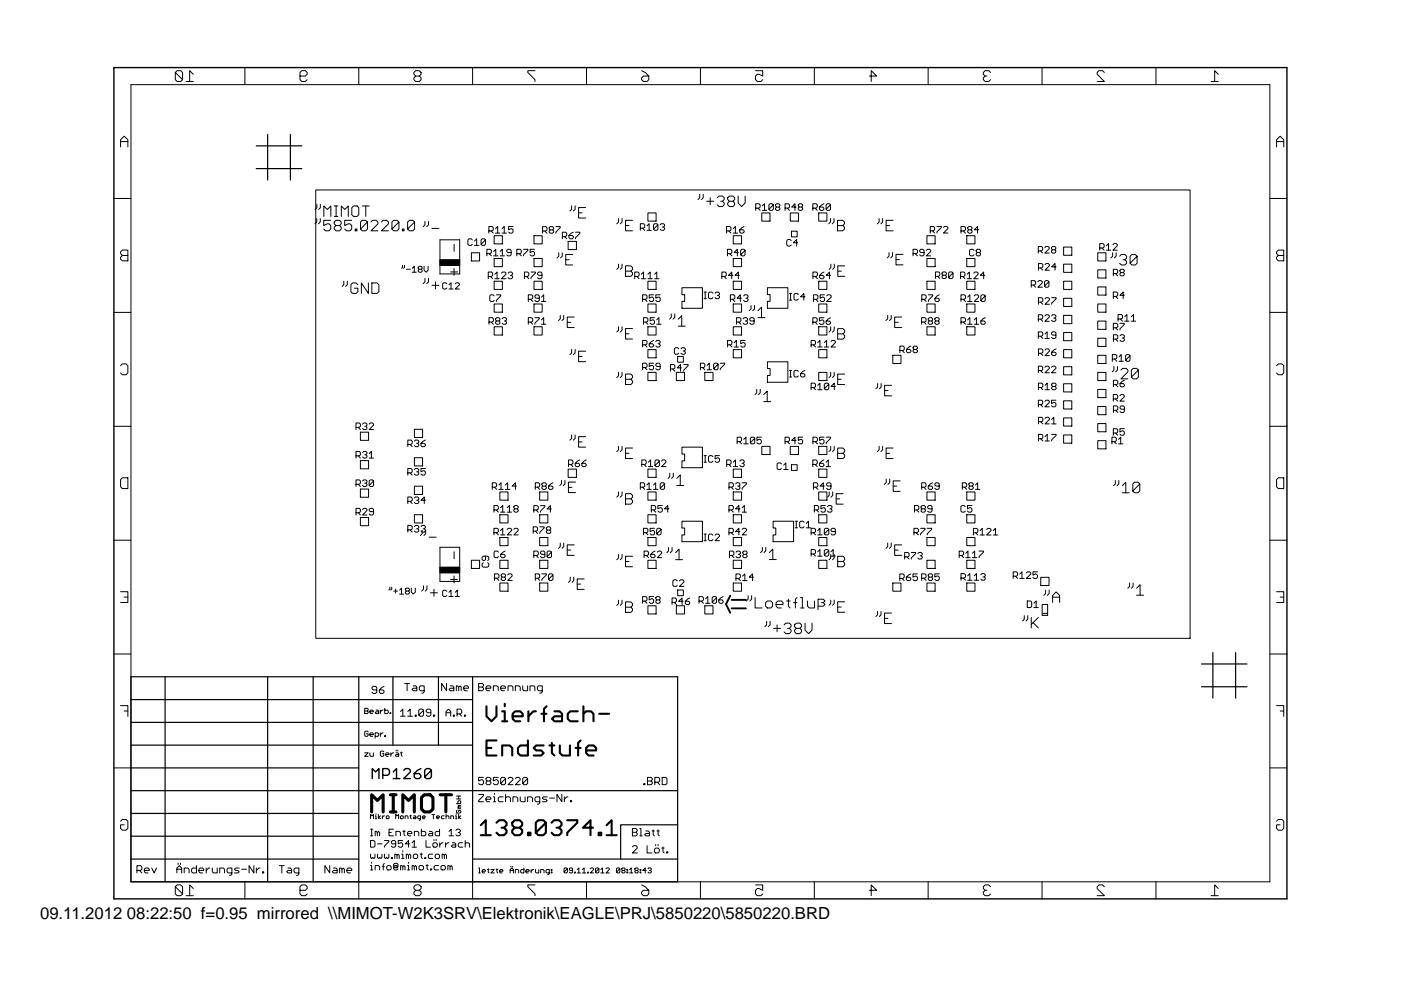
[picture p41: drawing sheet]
<svg xmlns="http://www.w3.org/2000/svg" width="297mm" height="210mm" viewBox="0 0 297 210" stroke-linecap="round" stroke-linejoin="round" font-family="sans-serif">
<defs><g id="words">
<text font-size="3.5" x="8.5" y="194.9">09.11.2012 08:22:50 f=0.95 mirrored \\MIMOT-W2K3SRV\Elektronik\EAGLE\PRJ\5850220\5850220.BRD</text>
</g></defs>
<g fill="none" stroke="#000" stroke-width=".21">
<path d="M27.8 17.9h241.4v169.1h-241.4zM37.2 15.4l1.5 1.5-.4 .4h-.8l-.3-.4v-1.5l.3-.4h.8l.4 .4v1.5M39.5 17.3h1.5M41 15.7l-.8-.7v2.3M51.9 14.3v3.6M63.6 16.1h1.1l.4-.4v-.3l-.4-.4h-.7l-.4 .4v1.5l.4 .4h.7l.4-.4M76.1 14.3v3.6M87.8 15.4l.3-.4h.8l.4 .4v.3l-.4 .4 .4 .4v.4l-.4 .4h-.8l-.3-.4v-.4l.3-.4-.3-.4zM88.1 16.1h.8M100.2 14.3v3.6M113.4 15h-1.5v.4l1.5 1.5v.4M124.4 14.3v3.6"/>
<path d="M136 15l.8 .4 .8 .7v.8l-.4 .4h-.8l-.4-.4v-.4l.4-.4h1.2M148.5 14.3v3.6M160.2 15h1.5v1.1l-.8-.4h-.3l-.4 .4v.8l.4 .4h.7l.4-.4M172.7 14.3v3.6M184.3 16.1h1.6l-1.2-1.1v2.3M196.8 14.3v3.6M208.9 16.1l-.4 .4v.4l.4 .4h.7l.4-.4M210 15.4l-.4-.4h-.7l-.4 .4v.3l.4 .4h.4M220.9 14.3v3.6M234.1 15.4l-.3-.4h-.8l-.4 .4v.3l1.5 1.6h-1.5M245.1 14.3v3.6M256.8 17.3h1.5"/>
<path d="M258.3 15.7l-.8-.7v2.3M25.6 31.2v-1.6l.7-.7 .8 .7v1.6M25.6 30h1.5M270.7 31.2v-1.6l.7-.7 .8 .7v1.6M270.7 30h1.5M24.1 42.1h3.7M25.6 53.4l.3-.4h1.2v2.3h-1.2l-.3-.4v-.4l.3-.3-.3-.4zM25.9 54.2h1.2M66.9 40.3h185.4v95h-185.4zM67.2 46.3v.8l-.4 .4M67.2 43.3v.7l-.4 .4M67.9 46.3v.8l-.4 .4"/>
<path d="M67.9 43.3v.7l-.3 .4M68.7 45.9v-2.2l.7 .7 .7-.7v2.2M70.1 46.7h-1.5v1.1l.8-.3h.4l.3 .3v.8l-.3 .3h-.8l-.4-.3M70.9 47.1l.3-.4h.8l.3 .4v.4l-.3 .3 .3 .4v.4l-.3 .3h-.8l-.3-.3v-.4l.3-.4-.3-.3zM70.9 45.9h.7M70.9 43.7h.7M71.2 47.8h.8M71.3 43.7v2.2M72.4 45.9v-2.2l.7 .7 .7-.7v2.2M72.9 59.6v.8l-.4 .3M73.6 59.6v.8l-.3 .3M74.6 46.7h-1.5v1.1l.7-.3h.4l.4 .3v.8l-.4 .3h-.7l-.4-.3"/>
<path d="M74.6 44l.4-.3h.7l.4 .3v1.5l-.4 .4h-.7l-.4-.4zM75.3 48.6h.4v.3h-.4zM76.8 43.7h1.5M77.6 43.7v2.2M77.9 47.1l-1.5 1.5 .4 .3h.7l.4-.3v-1.5l-.4-.4h-.7l-.4 .4v1.5M78.1 60v2.2l-1.5-2.2v2.2M78.7 47.1l.3-.4h.8l.3 .4v.4l-1.4 1.4h1.4M78.8 60h1.1l.4 .4v1.4l-.4 .4h-1.1zM80.9 47.1l.3-.4h.8l.4 .4v.4l-1.5 1.4h1.5M84.6 47.1l-1.5 1.5 .4 .3h.7l.4-.3v-1.5l-.4-.4h-.7l-.4 .4v1.5M85.3 48.6h.4v.3h-.4zM85.3 56.3v.4l-.2 .2"/>
<path d="M85.8 56.3v.4l-.2 .2M86.2 57.1h.8M87.4 56.9l.4-.4v1.2M87.4 57.7h.9M87.9 47.1l-1.5 1.5 .4 .3h.7l.4-.3v-1.5l-.4-.4h-.7l-.4 .4v1.5M88.7 56.7l.2-.2h.4l.2 .2-.2 .4 .2 .4-.2 .2h-.4l-.2-.2 .2-.4zM88.9 57.1h.4M89.9 56.5v.8l.4 .4 .5-.4v-.8M90.1 46.9v.8l-.4 .3M90.1 59v.8l-.4 .3M90.8 46.9v.8l-.3 .3M90.8 59v.8l-.3 .3"/>
<path d="M91.6 48.4h1.5M92.3 59.8v1.4M93.3 55.1h4.1v1.2h-4.1zM93.3 50.8h4.2v7.3h-4.2zM95.5 57.7h1.5M96.3 56.9v1.5M96.3 51.8v1.5M97.4 55.1h.1M99.9 53.6h1.8v1.7h-1.8zM100.1 50.9l-.2-.3h-.5l-.2 .3v.9l.2 .2h.5l.2-.2M100.6 51.1l.5-.5v1.4M100.6 52h.9"/>
<path d="M102.9 50.9l-.9 .9 .2 .2h.5l.2-.2v-.9l-.2-.3h-.5l-.2 .3v.9M103.2 53.8h.7l.3-.2v-.5l-.3-.2h-.7v1.4M103.5 58.6h.7l.3-.2v-.5l-.3-.2h-.7v1.4M103.6 49h.7l.3-.3v-.4l-.3-.3h-.7v1.4M103.7 53.8l.5 .5M104 58.6l.5 .5M104.1 49l.5 .4M104.6 53.3l.5-.4v1.4M104.6 54.3h1M104.8 54.8h1.7v1.7h-1.7zM104.8 59.6h1.7v1.8h-1.7zM104.8 50h1.7v1.7h-1.7z"/>
<path d="M104.9 58.1l.5-.4v1.4M104.9 59.1h1M105 48.5l.5-.5v1.4M105 49.4h1M106 53.3l.5-.4v1.4M106 54.3h1M106.3 57.9l.3-.2h.4l.3 .2v.2l-1 1h1M106.4 48.5l.5-.5v1.4M106.4 49.4h1M107.7 57.9l.3-.2h.4l.3 .2v.2l-.5 .3M108.4 53.6h-.7l-.3-.3 .3-.4h.4l.3 .2v.9l-.3 .3h-.4l-.3-.3M108.4 58.4l.3 .2v.3l-.3 .2h-.4l-.3-.2"/>
<path d="M108.8 48h-1v.7l.5-.2 .5 .2v.5l-.3 .2h-.4l-.3-.2M109.6 53.8h.7l.2-.2v-.5l-.2-.2h-.7v1.4M110.1 53.8l.4 .5M111 52.9h.9v.2l-.9 .9v.3M111.2 58.6h.7l.2-.2v-.5l-.2-.2h-.7v1.4M111.7 58.6l.4 .5M112.6 57.7h.9v.2l-.9 1v.2M113.2 59.6h1.8v1.8h-1.8zM113.2 54.8h1.8v1.7h-1.8zM113.2 50h1.8v1.7h-1.8zM113.3 52.9h-.9v.7l.7-.3 .2 .3v.4l-.2 .3h-.5l-.2-.3M114.9 58.4h-.7l-.2-.3 .2-.4h.5l.2 .2v1l-.2 .2h-.5l-.2-.2"/>
<path d="M115 49h.7l.3-.3v-.4l-.3-.3h-.7v1.4M115.5 49l.5 .4M116.4 48.3l.3-.3h.5l.2 .3-.2 .4 .2 .5-.2 .2h-.5l-.3-.2 .3-.5zM116.7 48.7h.5M117.9 48h.9v.3l-.9 .9v.2M118.5 53.6v.7l-.4 .4M119.2 53.6v.7l-.4 .4M119.2 50.2h.7l.3-.3v-.4l-.3-.3h-.7v1.4M119.7 50.2l.5 .4M119.9 55.1h.8M120.5 51.2h1.7v1.7h-1.7zM121.2 43.6v.8l-.4 .3"/>
<path d="M121.4 54h-1.5v2.2h1.5M121.6 49.2l-1 .7v.5l.3 .2h.4l.3-.2-.3-.5h-.7M121.9 43.6v.8l-.3 .3M122 49.2h1v.3l-1 .9v.2M122.7 45.1h.7M124.2 44h-1.5v2.2h1.5M131.1 56v.7l-.3 .4M131.1 46.3v.8l-.3 .4M131.9 56v.7l-.4 .4M131.9 46.3v.8l-.4 .4M132.6 56.4h1.1l.4 .3v.4l-.4 .4 .4 .3v.4l-.4 .4h-1.1zM132.6 47.8h.8"/>
<path d="M132.6 57.5h1.1M134.1 46.7h-1.5v2.2h1.5M134.6 58.6h.7l.2-.2v-.5l-.2-.2h-.7v1.4M135 58.6l.5 .5M135.8 48.4h.7l.2-.3v-.4l-.2-.3h-.7v1.4M136 58.1l.4-.4v1.4M136 59.1h.9M136.2 48.4l.5 .4M137.2 47.9l.4-.5v1.4M137.2 48.8h.9M137.4 45.1h1.7v1.8h-1.7zM137.4 59.6h1.7v1.8h-1.7z"/>
<path d="M137.4 58.1l.5-.4v1.4M137.4 59.1h.9M138.8 58.1l.5-.4v1.4M138.8 59.1h.9M139.5 47.7l-.9 .9 .2 .2h.5l.2-.2v-.9l-.2-.3h-.5l-.2 .3v.9M140 47.7l.2-.3h.5l.2 .3v.2l-.5 .2M140.7 48.1l.2 .3-.2 .4h-.5l-.2-.2M148.4 41.2v.7l-.4 .4M149.1 41.2v.7l-.4 .4M149.8 42.7h1.5M150.6 41.9v1.5M152.1 41.9l.3-.3h.8l.3 .3v.4l-.3 .4h-.4"/>
<path d="M153.1 58.6h.7l.2-.2v-.5l-.2-.2h-.7v1.4M153.2 42.7l.3 .4v.3l-.3 .4h-.8l-.3-.4M153.5 58.6l.5 .5M154 49h.7l.3-.3v-.4l-.3-.3h-.7v1.4M154.2 53.8h.7l.3-.2v-.5l-.3-.2h-.7v1.4M154.3 41.9l.4-.3h.7l.4 .3v.4l-.4 .4 .4 .4v.3l-.4 .4h-.7l-.4-.4v-.3l.4-.4-.4-.4zM154.5 49l.5 .4M154.7 42.7h.7M154.7 53.8l.5 .5M155.4 58.4h-1l.7-.7v1.4M155.4 48.5l.5-.5v1.4M155.4 49.4h1"/>
<path d="M155.5 50h1.7v1.7h-1.7zM155.5 54.8h1.7v1.7h-1.7zM155.5 59.6h1.7v1.8h-1.7zM156.5 41.6v1.5l.7 .7 .8-.7v-1.5M156.6 53.6h-1l.7-.7v1.4M156.8 58.4h-1l.7-.7v1.4M157.8 48l-1 .7v.5l.3 .2h.4l.3-.2-.3-.5h-.7M158 53.1l-1 .9 .3 .3h.4l.3-.3v-.9l-.3-.2h-.4l-.3 .2v.9M160.2 44.1h.7l.3-.2v-.5l-.3-.2h-.7v1.4M160.7 44.1l.5 .5M161.5 45.1h1.8v1.8h-1.8zM161.6 43.7l.5-.5v1.4"/>
<path d="M161.6 44.6h1M164 43.4l-1 1 .3 .2h.4l.3-.2v-1l-.3-.2h-.4l-.3 .2v1M164.4 43.4l.3-.2h.4l.3 .2-.3 .5 .3 .5-.3 .2h-.4l-.3-.2 .3-.5zM164.7 43.9h.4M166.5 44.1h.6l.3-.2v-.5l-.3-.2h-.6v1.4M166.9 44.1l.5 .5M167.6 45.1h1.7v1.8h-1.7zM167.7 51l-.2-.2h-.5l-.2 .2v.9l.2 .3h.5l.2-.3M167.8 49h1.2v1.2h-1.2zM168.8 43.9h-1l.7-.7v1.4M169.1 51.5h-.9l.7-.7v1.4M169.2 43.4l.3-.2h.4l.3 .2-.3 .5 .3 .5-.3 .2h-.4l-.3-.2 .3-.5z"/>
<path d="M169.5 43.9h.4M172.3 44.1h.7l.3-.2v-.5l-.3-.2h-.7v1.4M172.4 58.6h.7l.2-.2v-.5l-.2-.2h-.7v1.4M172.8 44.1l.5 .5M172.8 58.6l.5 .5M173.6 45.1h1.7v1.8h-1.7zM173.6 59.6h1.7v1.8h-1.7zM174.7 43.2l-1 .7v.5l.3 .2h.5l.2-.2-.2-.5h-.8M174.7 57.7l-.9 .7v.5l.2 .2h.5l.2-.2v-.3l-.2-.2h-.7M176.1 46.3v.8l-.4 .4M176.1 43.4l-.9 1 .2 .2h.4l.3-.2v-1l-.3-.2h-.4l-.2 .2v1M176.1 58.4h-.9l.7-.7v1.4"/>
<path d="M176.1 56v.7l-.3 .4M176.8 46.3v.8l-.4 .4M176.9 56v.7l-.4 .4M177.6 46.7h1.1l.3 .4v.4l-.3 .3 .3 .4v.4l-.3 .3h-1.1zM177.6 47.8h1.1M177.6 57.5h.8M179.1 56.4h-1.5v2.2h1.5M186.4 46.3v.8l-.4 .4M187.1 46.3v.8l-.3 .4M187.9 47.8h.7M188.5 53.6v.7l-.4 .4M189.2 53.6v.7l-.3 .4"/>
<path d="M189.4 46.7h-1.5v2.2h1.5M190 55h.7M191.4 53.9h-1.4v2.3h1.4M193.6 53.8h.7l.2-.2v-.5l-.2-.2h-.7v1.4M194.1 53.8l.4 .5M195.9 53.6h-.7l-.2-.3 .2-.4h.5l.2 .2v.9l-.2 .3h-.5l-.2-.3M196.4 53.1l.2-.2h.5l.2 .2v.2l-.9 1h.9M196.5 50h1.8v1.7h-1.8zM196.5 54.8h1.8v1.7h-1.8zM196.5 59.6h1.8v1.8h-1.8zM197.2 48.9h.7l.3-.2v-.5l-.3-.2h-.7v1.4M197.7 48.9l.5 .5"/>
<path d="M198.3 58.6h.7l.3-.2v-.5l-.3-.2h-.7v1.4M198.6 48h1v.2l-1 1v.2M198.8 58.6l.5 .5M199.7 57.9l.3-.2h.4l.3 .2-.3 .5 .3 .4-.3 .3h-.4l-.3-.3 .3-.4zM200 58.4h.4M200 48.2l.3-.2h.4l.3 .2v.3l-1 .9h1M202.1 57.9l-1 .9 .3 .3h.4l.3-.3v-.9l-.3-.2h-.4l-.3 .2v.9M203.7 58.6h.7l.2-.2v-.5l-.2-.2h-.7v1.4M203.7 49h.7l.3-.3v-.4l-.3-.3h-.7v1.4M204.1 58.6l.5 .5M204.2 49l.5 .4M205 59.6h1.7v1.8h-1.7z"/>
<path d="M205 50h1.7v1.7h-1.7zM205 54.8h1.7v1.7h-1.7zM205.1 58.1l.4-.4v1.4M205.1 59.1h.9M205.2 48.3l.2-.3h.5l.2 .3-.2 .4 .2 .5-.2 .2h-.5l-.2-.2 .2-.5zM205.4 48.7h.5M206.5 57.9l.2-.2h.5l.2 .2v.2l-.9 1h.9M206.5 53.1l-.2-.2h-.5l-.2 .2v.9l.2 .3h.5l.2-.3M207 53.1l.2-.2h.5l.2 .2-.2 .5 .2 .4-.2 .3h-.5l-.2-.3 .2-.4zM207.2 53.6h.5M207.5 48.7h-.9l.7-.7v1.4M208.8 58.4h-.9l.7-.7v1.4"/>
<path d="M220 59.7l.3-.2h.4l.3 .2v.3l-1 .9h1M220.1 53.2h.7l.3-.2v-.5l-.3-.2h-.7v1.4M220.2 56.8h.7l.2-.2v-.5l-.2-.2h-.7v1.4M220.6 53.2l.5 .5M220.6 56.8l.5 .5M221.5 52.5l.3-.2h.4l.3 .2v.2l-1 1h1M221.6 56.1l.2-.2h.5l.2 .2v.2l-.9 1h.9M222.4 59.7l-.9 1 .2 .2h.5l.2-.2v-1l-.2-.2h-.5l-.2 .2v1M222.9 52.5l.3-.2h.4l.3 .2-.3 .5 .3 .4-.3 .3h-.4l-.3-.3 .3-.4zM223.2 53h.4M223.9 56.6h-.9l.7-.7v1.4M225.5 59.6h1.7v1.8h-1.7z"/>
<path d="M225.5 56h1.7v1.7h-1.7zM225.5 52.4h1.7v1.7h-1.7zM232.7 57.2h1.8v1.7h-1.8zM232.7 53.6h1.8v1.7h-1.8zM233.2 52.6h.7l.2-.3v-.4l-.2-.3h-.7v1.4M233.6 52.6l.5 .4M234.6 52.1l.4-.5v1.4M234.6 53h.9M235.9 53.6v.7l-.4 .4M236 51.9l.2-.3h.5l.2 .3v.2l-.9 .9h.9M236 58h.7l.3-.2v-.5l-.3-.2h-.7v1.4M236.5 58l.5 .5"/>
<path d="M236.6 53.6v.7l-.3 .4M237.4 54.3l.3-.3h.8l.4 .3v.4l-.4 .4h-.4M237.4 57.3l.3-.2h.4l.3 .2-.3 .5 .3 .5-.3 .2h-.4l-.3-.2 .3-.5zM237.7 57.8h.4M238.5 55.1l.4 .3v.4l-.4 .4h-.8l-.3-.4M241.1 54.3l-1.5 1.5 .4 .4h.7l.4-.4v-1.5l-.4-.3h-.7l-.4 .3v1.5M269.2 42.1h3.7M270.7 53.4l.3-.4h1.2v2.3h-1.2l-.3-.4v-.4l.3-.3-.3-.4zM271 54.2h1.2M24.1 66.2h3.7M25.6 77.5l.3-.3h.8l.4 .3v1.6l-.4 .4h-.8l-.3-.4M75.9 60.4l-.4-.4h-.7l-.4 .4v1.4l.4 .4h.7l.4-.4v-.7h-.8"/>
<path d="M91.6 60.5h1.5M94.7 60.2l-.2-.2h-.4l-.3 .2v.9l.3 .2h.4l.2-.2M95.2 60.4l.4-.4v1.3M95.2 61.3h.9M96.5 60.2l.2-.2h.5l.2 .2v.2l-.9 .9h.9M103.7 68.3h.7l.2-.2v-.5l-.2-.2h-.7v1.3M104.1 68.3l.5 .4M104.8 62.7l-.3-.2h-.4l-.3 .2v1l.3 .2h.4l.3-.2M104.8 69.3h1.7v1.7h-1.7zM104.8 64.5h1.7v1.7h-1.7zM105.1 67.6l.2-.2h.5l.2 .2-.2 .5 .2 .4-.2 .2h-.5l-.2-.2 .2-.4zM105.2 62.5h1v.2l-1 1v.2"/>
<path d="M105.3 68.1h.5M106.5 67.6l.2-.2h.5l.2 .2v.2l-.5 .3M107.2 68.1l.2 .2-.2 .4h-.5l-.2-.2M112 68.3h.7l.2-.2v-.5l-.2-.2h-.7v1.3M112 63.5h.7l.2-.3v-.5l-.2-.2h-.7v1.4M112.5 68.3l.4 .4M112.5 63.5l.4 .4M113.2 69.3h1.8v1.7h-1.8zM113.2 64.5h1.8v1.7h-1.8zM113.4 67.4h.9v.2l-.9 .9v.2M114.3 63.2h-.7l-.2-.2v-.3l.2-.2h.5l.2 .2v1l-.2 .2h-.5l-.2-.2M114.8 67.8l.5-.4v1.3"/>
<path d="M114.8 63l.5-.5v1.4M114.8 68.7h.9M114.8 63.9h.9M118.8 66.9v.7l-.4 .4M119.5 66.9v.7l-.4 .4M120.3 68.3h.7M121.2 74.1v.7l-.4 .4M121.7 67.2h-1.4v2.2h1.4M121.9 74.1v.7l-.3 .4M122.7 75.6h.7M124.2 74.5h-1.5v2.2h1.5M131.1 78.9v.8l-.3 .4"/>
<path d="M131.1 69.3v.7l-.3 .4M131.9 78.9v.8l-.4 .4M131.9 69.3v.7l-.4 .4M132.6 79.3h1.1l.4 .4v.4l-.4 .3 .4 .4v.4l-.4 .3h-1.1zM132.6 70.8h.8M134.1 69.7h-1.5v2.2h1.5M136.2 77.9h.7l.3-.2v-.5l-.3-.2h-.7v1.4M136.2 73.1h.7l.3-.2v-.5l-.3-.2h-.7v1.4M136.2 63.5h.7l.3-.3v-.5l-.3-.2h-.7v1.4M136.4 68.3h.7l.3-.2v-.5l-.3-.2h-.7v1.3M136.7 77.9l.5 .5M136.7 73.1l.5 .5"/>
<path d="M136.7 63.5l.5 .4M136.9 68.3l.5 .4M137.4 79h1.7v1.7h-1.7zM137.4 74.1h1.7v1.8h-1.7zM137.4 64.5h1.7v1.7h-1.7zM137.4 69.3h1.7v1.7h-1.7zM138.6 77h-1v.7l.5-.2 .5 .2v.5l-.3 .2h-.4l-.3-.2M138.6 72.2l-1 .7v.4l.3 .3h.4l.3-.3-.3-.4h-.7M138.6 62.5h-1v.7l.7-.2 .3 .2v.5l-.3 .2h-.4l-.3-.2M138.8 67.4h-1v.7l.5-.3 .5 .3v.4l-.3 .2h-.4l-.3-.2M139 72.4l.3-.2h.4l.3 .2v.2l-.5 .3M139.2 67.8l.5-.4v1.3"/>
<path d="M139.2 68.7h1M139.7 72.9l.3 .2-.3 .5h-.4l-.3-.3M140 77.7h-.7l-.3-.2 .3-.5h.4l.3 .2v1l-.3 .2h-.4l-.3-.2M140 62.5h-1v.7l.7-.2 .3 .2v.5l-.3 .2h-.4l-.3-.2M142.2 78.2h.7l.2-.2v-.5l-.2-.2h-.7v1.4M142.3 66.5v.8l-.3 .4M142.6 78.2l.5 .5M143.1 66.5v.8l-.4 .4M143.4 79h1.7v1.7h-1.7zM143.7 75.6h1.2v1.2h-1.2zM143.8 67.7l.7-.8v2.3M143.8 69.2h1.5"/>
<path d="M143.9 74l-.2-.3h-.5l-.2 .3v.9l.2 .2h.5l.2-.2M144.4 74l.2-.3h.5l.2 .3v.2l-.5 .2M144.5 78h-.9l.7-.7v1.4M144.6 61h4.3v4.4h-4.3v-1.5h.6v-1.4h-.6zM145 77.3h.9v.2l-.9 1v.2M145.1 74.4l.2 .3-.2 .4h-.5l-.2-.2M148.5 77.9h.7l.2-.2v-.5l-.2-.2h-.7v1.4M149 77.9l.4 .5M149.3 63.3h.5M149.3 61.9h.5M149.4 79h1.8v1.7h-1.8zM149.5 61.9v1.4"/>
<path d="M149.9 77.5l.5-.5v1.4M149.9 78.4h1M151.1 62.2l-.2-.3h-.5l-.2 .3v.9l.2 .2h.5l.2-.2M151.6 62.2l.2-.3h.5l.2 .3v.2l-.4 .2M152.2 77.2l-.9 1 .3 .2h.4l.2-.2v-1l-.2-.2h-.4l-.3 .2v1M152.3 62.6l.2 .3-.2 .4h-.5l-.2-.2M152.7 77h.9v.2l-.9 1v.2M154.3 73.1h.7l.2-.2v-.5l-.2-.2h-.7v1.4M154.7 73.1l.5 .5M154.9 63.5h.7l.2-.3v-.5l-.2-.2h-.7v1.4M155.3 63.5l.5 .4M155.5 69.3h1.7v1.7h-1.7z"/>
<path d="M155.5 74.1h1.7v1.8h-1.7zM155.5 64.5h1.7v1.7h-1.7zM155.7 72.6l.4-.4v1.4M155.7 73.6h.9M156.2 68.3h.7l.2-.2v-.5l-.2-.2h-.7v1.3M156.6 68.3l.5 .4M157.2 63.2h-.9l.7-.7v1.4M157.6 67.6l.2-.2h.5l.2 .2v.2l-.5 .3M157.7 62.7l.2-.2h.5l.2 .2v.3l-.5 .2M158 72.2h-.9v.7l.4-.3 .5 .3v.4l-.2 .3h-.5l-.2-.3M158.3 68.1l.2 .2-.2 .4h-.5l-.2-.2M158.4 63.2l.2 .3-.2 .4h-.5l-.2-.2"/>
<path d="M159.2 64.8v.7l-.3 .4M159.9 68.1h-.7l-.2-.3 .2-.4h.5l.2 .2v.9l-.2 .2h-.5l-.2-.2M160 64.8v.7l-.4 .4M160.7 65.9l.8-.8v2.3M160.7 67.4h1.5M162.7 76.7h4.3v4.3h-4.3v-1.4h.6v-1.5h-.6zM162.7 61h4.3v4.4h-4.3v-1.5h.6v-1.4h-.6zM167.4 63.6h.4M167.4 62.2h.4M167.4 79.9h.4M167.4 78.5h.4M167.6 62.2v1.4"/>
<path d="M167.6 78.5v1.4M169.3 62.5l-.3-.3h-.4l-.3 .3v.9l.3 .2h.4l.3-.2M169.3 78.8l-.3-.3h-.4l-.3 .3v.9l.3 .2h.4l.3-.2M170.7 62.9h-1l.7-.7v1.4M170.7 78.5l-1 .7v.5l.3 .2h.4l.3-.2-.3-.5h-.7M172 73.1h.7l.2-.2v-.5l-.2-.2h-.7v1.4M172.3 68.3h.7l.3-.2v-.5l-.3-.2h-.7v1.4M172.4 73.1l.5 .5M172.5 63.5h.7l.2-.3v-.5l-.2-.2h-.7v1.4M172.8 68.3l.5 .5M172.9 63.5l.5 .4M173.4 72.6l.4-.4v1.4"/>
<path d="M173.4 73.6h.9M173.6 64.5h1.7v1.7h-1.7zM173.6 79h1.7v1.7h-1.7zM173.6 74.1h1.7v1.8h-1.7zM173.6 69.3h1.7v1.7h-1.7zM174.7 67.4h-1v.7l.8-.3 .2 .3v.4l-.2 .3h-.5l-.3-.3M174.8 72.6l.5-.4v1.4M174.8 73.6h.9M174.8 62.5h-.9v.7l.7-.2 .2 .2v.5l-.2 .2h-.5l-.2-.2M175.3 62.7l.2-.2h.5l.2 .2v.3l-.9 .9h.9M176.1 67.4l-.9 .7v.4l.2 .3h.4l.3-.3-.3-.4h-.6M176.1 69.3v.7l-.3 .4"/>
<path d="M176.1 78.9v.8l-.3 .4M176.2 72.4l.2-.2h.5l.2 .2v.2l-.9 1h.9M176.9 69.3v.7l-.4 .4M176.9 78.9v.8l-.4 .4M177.6 69.7h1.1l.4 .3v.4l-.4 .4 .4 .4v.3l-.4 .4h-1.1zM177.6 70.8h1.1M179.1 79.3h-1.5v2.2h1.5M188.2 66.9v.7l-.4 .4M189 66.9v.7l-.4 .4M189.3 75.3h1.7v1.8h-1.7zM189.7 68.3h.7M190.8 74.3h.7l.2-.2v-.5l-.2-.2h-.7v1.4"/>
<path d="M191.2 67.2h-1.5v2.2h1.5M191.3 74.3l.4 .5M193.1 73.4l-.9 .7v.4l.2 .3h.5l.2-.3-.2-.4h-.7M193.6 73.6l.2-.2h.5l.2 .2-.2 .5 .2 .4-.2 .3h-.5l-.2-.3 .2-.4zM193.8 74.1h.5M195.4 68.3h.7l.2-.2v-.5l-.2-.2h-.7v1.3M195.4 63.5h.7l.3-.3v-.5l-.3-.2h-.7v1.4M195.9 68.3l.4 .4M195.9 63.5l.5 .4M196.5 64.5h1.8v1.7h-1.8zM196.5 69.3h1.8v1.7h-1.8zM196.8 67.6l.2-.2h.5l.2 .2-.2 .5 .2 .4-.2 .2h-.5l-.2-.2 .2-.4z"/>
<path d="M196.8 62.5h1v.2l-1 1v.2M197 68.1h.5M198.2 67.6l.2-.2h.5l.2 .2-.2 .5 .2 .4-.2 .2h-.5l-.2-.2 .2-.4zM198.4 68.1h.5M199.2 62.5l-1 .7v.5l.3 .2h.4l.3-.2-.3-.5h-.7M203.7 68.3h.7l.3-.2v-.5l-.3-.2h-.7v1.3M203.7 63.5h.7l.3-.3v-.5l-.3-.2h-.7v1.4M204.2 68.3l.5 .4M204.2 63.5l.5 .4M205 69.3h1.7v1.7h-1.7zM205 64.5h1.7v1.7h-1.7zM205.2 67.8l.4-.4v1.3"/>
<path d="M205.2 63l.4-.5v1.4M205.2 68.7h.9M205.2 63.9h.9M206.6 62.7l.2-.2h.5l.2 .2v.3l-.9 .9h.9M206.6 67.8l.4-.4v1.3M206.6 68.7h.9M208.9 62.7l-.9 1 .2 .2h.5l.2-.2v-1l-.2-.2h-.5l-.2 .2v1M208.9 67.4l-.9 .7v.4l.2 .2h.5l.2-.2-.2-.4h-.7M218.6 60.4h.7l.3-.2v-.5l-.3-.2h-.7v1.4M219.1 60.4l.5 .5M220.2 71.3h.6l.3-.2v-.5l-.3-.2h-.6v1.4M220.2 67.7h.6l.3-.3v-.4l-.3-.3h-.6v1.4"/>
<path d="M220.2 78.6h.6l.3-.3v-.4l-.3-.3h-.6v1.4M220.2 64.1h.7l.2-.3v-.4l-.2-.3h-.7v1.4M220.2 74.9h.7l.2-.2v-.5l-.2-.2h-.7v1.4M220.6 71.3l.5 .5M220.6 67.7l.5 .4M220.6 78.6l.5 .4M220.6 64.1l.5 .4M220.6 74.9l.5 .5M221.5 70.8l.5-.4v1.4M221.5 71.8h1M221.5 67l.3-.3h.4l.3 .3v.2l-1 .9h1M221.5 77.9l.3-.3h.4l.3 .3v.2l-1 .9h1"/>
<path d="M221.6 63.4l.2-.3h.5l.2 .3v.2l-.9 .9h.9M221.6 74.2l.2-.2h.5l.2 .2v.2l-.9 1h.9M222.9 77.9l.3-.3h.4l.3 .3v.2l-1 .9h1M222.9 67l.3-.3h.4l.3 .3v.2l-.5 .2M223 63.1h.9v.3l-.9 .9v.2M223.6 67.4l.3 .3-.3 .4h-.4l-.3-.2M223.9 71.1h-.7l-.3-.3 .3-.4h.4l.3 .2v.9l-.3 .3h-.4l-.3-.3M223.9 74l-.9 .7v.4l.2 .3h.5l.2-.3-.2-.4h-.7M225.5 70.5h1.7v1.7h-1.7zM225.5 66.9h1.7v1.7h-1.7zM225.5 63.2h1.7v1.8h-1.7zM225.5 77.7h1.7v1.8h-1.7z"/>
<path d="M225.5 74.1h1.7v1.8h-1.7zM232.7 71.7h1.8v1.7h-1.8zM232.7 68.1h1.8v1.7h-1.8zM232.7 64.5h1.8v1.7h-1.8zM232.7 60.8h1.8v1.8h-1.8zM232.7 79h1.8v1.7h-1.8zM232.7 75.3h1.8v1.8h-1.8zM235.8 76.1h.8l.2-.2v-.5l-.2-.2h-.8v1.4M236 69.5h.7l.3-.2v-.5l-.3-.2h-.7v1.4M236 62.8h.7l.3-.2v-.5l-.3-.2h-.7v1.4M236.1 71.9h.7l.2-.2v-.5l-.2-.2h-.7v1.4M236.2 77.7v.8l-.4 .3"/>
<path d="M236.3 76.1l.5 .5M236.5 69.5l.5 .5M236.5 62.8l.5 .5M236.5 71.9l.5 .5M236.9 77.7v.8l-.3 .3M237 67.6h.8l.2-.2v-.5l-.2-.2h-.8v1.4M237.3 75.6l.4-.4v1.4M237.3 76.6h.9M237.4 68.6h1v.2l-1 .9v.3M237.5 71.2l.2-.2h.5l.2 .2v.2l-.5 .3M237.5 67.6l.5 .5M237.7 78.5l.3-.4h.8l.3 .4v.3l-1.4 1.5h1.4"/>
<path d="M238.2 71.7l.2 .2-.2 .5h-.5l-.2-.3M238.4 62.6h-1l.7-.7v1.4M238.5 67.2l.4-.5v1.4M238.5 68.1h.9M239.6 75.4l-.9 1 .2 .2h.4l.3-.2v-1l-.3-.2h-.4l-.2 .2v1M239.9 67.2l.4-.5v1.4M239.9 68.1h.9M241.4 78.5l-1.5 1.4 .4 .4h.7l.4-.4v-1.4l-.4-.4h-.7l-.4 .4v1.4M269.2 66.2h3.7M270.7 77.5l.3-.3h.8l.4 .3v1.6l-.4 .4h-.8l-.3-.4M24.1 90.4h3.7M75.5 96.6h.7l.2-.2v-.5l-.2-.2h-.7v1.4"/>
<path d="M75.5 90.6h.7l.2-.2v-.5l-.2-.2h-.7v1.4M75.9 96.6l.5 .5M75.9 90.6l.5 .5M76.4 97.7h1.7v1.7h-1.7zM76.4 91.6h1.7v1.8h-1.7zM76.9 95.9l.2-.2h.5l.2 .2v.3l-.5 .2M76.9 89.9l.2-.2h.5l.2 .2v.2l-.5 .3M77.6 96.4l.2 .2-.2 .5h-.5l-.2-.2M77.6 90.4l.2 .2-.2 .5h-.5l-.2-.3M78.3 89.9l.2-.2h.5l.2 .2v.2l-.9 1h.9M78.3 96.2l.4-.5v1.4M78.3 97.1h.9"/>
<path d="M86.5 94.2h.7l.2-.2v-.5l-.2-.2h-.7v1.4M86.9 94.2l.5 .5M87.9 97h1.7v1.8h-1.7zM87.9 91h1.7v1.8h-1.7zM87.9 99.6l.2-.3h.5l.2 .3v.2l-.5 .2M87.9 93.5l.2-.2h.5l.2 .2v.3l-.5 .2M88.6 94l.2 .2-.2 .5h-.5l-.2-.2M90.2 99.3h-.9v.7l.4-.2 .5 .2v.5l-.2 .2h-.5l-.2-.2M90.2 93.3l-.9 .7v.5l.2 .2h.5l.2-.2-.2-.5h-.7M120.5 99.5h1.7v1.7h-1.7zM120.5 98.5h.7l.3-.3v-.4l-.3-.3h-.7v1.4M121 98.5l.5 .4"/>
<path d="M121.2 92.2v.8l-.4 .3M121.9 92.2v.8l-.3 .3M122.7 93.7h.7M122.9 97.5l-.9 .7v.5l.2 .2h.5l.2-.2-.2-.5h-.7M124.2 92.6h-1.5v2.2h1.5M124.3 97.5l-.9 .7v.5l.2 .2h.5l.2-.2-.2-.5h-.7M131.1 94.6v.8l-.3 .3M131.9 94.6v.8l-.4 .3M132.6 80.4h1.1M132.6 96.1h.8M134.1 95h-1.5v2.2h1.5M136.1 98.5h.7l.2-.3v-.4l-.2-.3h-.7v1.4"/>
<path d="M136.5 98.5l.5 .4M137.4 99.5h1.7v1.7h-1.7zM137.5 98l.4-.5v1.4M137.5 98.9h.9M139.8 97.8l-.9 .9 .2 .2h.5l.2-.2v-.9l-.2-.3h-.5l-.2 .3v.9M140.3 97.8l.2-.3h.5l.2 .3v.2l-.9 .9h.9M144.6 94.8h4.3v4.4h-4.3v-1.5h.6v-1.4h-.6zM149.3 98h.5M149.3 96.6h.5M149.5 96.6v1.4M151.1 96.8l-.2-.2h-.5l-.2 .2v1l.2 .2h.5l.2-.2M152.5 96.6h-.9v.7l.5-.2 .4 .2v.5l-.2 .2h-.5l-.2-.2"/>
<path d="M154.1 98.5h.7l.2-.3v-.4l-.2-.3h-.7v1.4M154.5 98.5l.5 .4M155.5 99.5h1.7v1.7h-1.7zM155.5 98l.4-.5v1.4M155.5 98.9h.9M156.3 93.6h.7l.2-.2v-.5l-.2-.2h-.7v1.4M156.8 93.6l.4 .5M156.9 97.8l.2-.3h.5l.2 .5-.5 .2M157.6 98.2l.2 .3-.2 .4h-.5l-.2-.2M157.7 93.2l.5-.5v1.4M157.7 94.1h.9M160 92.9l-.9 1 .2 .2h.5l.2-.2v-1l-.2-.2h-.5l-.2 .2v1"/>
<path d="M160.4 82.5v.8l-.3 .4M161.2 82.5v.8l-.4 .4M161.4 92.7h-.9v.7l.7-.2 .2 .2v.5l-.2 .2h-.5l-.2-.2M161.5 94.6h1.8v1.8h-1.8zM161.9 83.7l.8-.8v2.3M161.9 85.2h1.5M165.7 98.4l-.2-.3h-.5l-.2 .3v.9l.2 .2h.5l.2-.2M166.2 98.6l.4-.5v1.4M166.2 99.5h.9M166.5 93.6h.6l.3-.2v-.5l-.3-.2h-.6v1.4M166.9 93.6l.5 .5M167.6 94.6h1.7v1.8h-1.7z"/>
<path d="M167.8 98.5h1.2v1.2h-1.2zM168.8 93.4h-1l.7-.7v1.4M170.2 92.7h-1v.7l.7-.2 .3 .2v.5l-.3 .2h-.4l-.3-.2M172 82.2h.7l.2-.3v-.4l-.2-.3h-.7v1.4M172.3 98.5h.7l.3-.3v-.4l-.3-.3h-.7v1.4M172.4 93.6h.7l.2-.2v-.5l-.2-.2h-.7v1.4M172.4 82.2l.5 .4M172.8 98.5l.5 .4M172.8 93.6l.5 .5M173.4 81.7l.4-.5v1.4M173.4 82.6h.9M173.6 94.6h1.7v1.8h-1.7z"/>
<path d="M173.6 99.5h1.7v1.7h-1.7zM174.7 97.5l-1 .7v.5l.3 .2h.5l.2-.2-.2-.5h-.8M174.7 92.7h-.9v.7l.7-.2 .2 .2v.5l-.2 .2h-.5l-.2-.2M175.2 98l.4-.5v1.4M175.2 98.9h.9M175.2 92.7h.9v.2l-.9 1v.2M175.7 81.5l-.9 .9 .2 .2h.5l.2-.2v-.9l-.2-.3h-.5l-.2 .3v.9M176.1 94.6v.8l-.3 .3M176.9 94.6v.8l-.4 .3M177.1 81.9h-.9l.7-.7v1.4M177.6 95h1.1l.4 .4v.3l-.4 .4 .4 .4v.4l-.4 .3h-1.1zM177.6 80.4h.7"/>
<path d="M177.6 96.1h1.1M186.1 81.3v.8l-.4 .3M186.4 94.6v.8l-.4 .3M186.8 81.3v.8l-.3 .3M187.1 94.6v.8l-.3 .3M187.6 82.8h.7M187.9 96.1h.7M189 81.7h-1.4v2.2h1.4M189.4 95h-1.5v2.2h1.5M220.2 85.8h.6l.3-.2v-.5l-.3-.2h-.6v1.4M220.2 82.2h.7l.2-.3v-.4l-.2-.3h-.7v1.4M220.2 93h.7l.2-.2v-.5l-.2-.2h-.7v1.4"/>
<path d="M220.2 89.4h.7l.2-.2v-.5l-.2-.2h-.7v1.4M220.6 85.8l.5 .5M220.6 93l.5 .5M220.6 82.2l.5 .4M220.6 89.4l.5 .5M221.5 85.1l.3-.2h.4l.3 .2v.2l-1 1h1M221.6 81.7l.4-.5v1.4M221.6 82.6h.9M221.6 92.6l.4-.5v1.4M221.6 93.5h.9M221.6 88.7l.2-.2h.5l.2 .2v.2l-.9 1h.9M223 81.5l.2-.3h.5l.2 .3-.2 .4 .2 .5-.2 .2h-.5l-.2-.2 .2-.5z"/>
<path d="M223 92.1h.9v.2l-.9 1v.2M223 88.9l.4-.4v1.4M223 89.9h.9M223.2 81.9h.5M223.9 84.9h-1v.7l.5-.3 .5 .3v.4l-.3 .3h-.4l-.3-.3M225.5 81.4h1.7v1.7h-1.7zM225.5 92.2h1.7v1.8h-1.7zM225.5 88.6h1.7v1.7h-1.7zM225.5 85h1.7v1.7h-1.7zM232.7 82.6h1.8v1.7h-1.8zM232.7 93.4h1.8v1.8h-1.8zM232.7 89.8h1.8v1.7h-1.8z"/>
<path d="M232.7 86.2h1.8v1.7h-1.8zM235.8 93.6h.6l.3-.2v-.5l-.3-.2h-.6v1.4M236 84.6h.7l.3-.3v-.4l-.3-.2h-.7v1.3M236 91.8h.7l.3-.2v-.5l-.3-.2h-.7v1.4M236.1 81.6h.7l.2-.3v-.4l-.2-.3h-.7v1.4M236.1 87h.7l.2-.2v-.5l-.2-.2h-.7v1.4M236.2 93.6l.5 .5M236.5 84.6l.5 .4M236.5 91.8l.5 .5M236.5 81.6l.5 .4M236.5 87l.5 .5M237.1 93.2l.5-.5v1.4"/>
<path d="M237.1 94.1h1M237.4 83.9l.3-.2h.4l.3 .2v.2l-1 .9h1M238.4 90.9h-1v.7l.5-.2 .5 .2v.5l-.3 .2h-.4l-.3-.2M238.4 86.8h-.7l-.2-.3 .2-.4h.5l.2 .2v.9l-.2 .3h-.5l-.2-.3M238.4 80.6l-.9 .7v.5l.2 .2h.5l.2-.2-.2-.5h-.7M269.2 90.4h3.7M24.1 114.5h3.7M25.6 101.7l.3-.4h1.2v2.3h-1.2l-.3-.4zM75.5 102.7h.7l.2-.3v-.4l-.2-.3h-.7v1.4M75.5 108.7h.7l.2-.2v-.5l-.2-.2h-.7v1.4M75.9 102.7l.5 .4M75.9 108.7l.5 .5"/>
<path d="M76.4 103.7h1.7v1.7h-1.7zM76.4 109.7h1.7v1.8h-1.7zM76.9 108l.2-.2h.5l.2 .2v.2l-.9 1h.9M76.9 102l.2-.3h.5l.2 .3v.2l-.5 .2M77.6 102.4l.2 .3-.2 .4h-.5l-.2-.2M79.2 102l-.9 .9 .2 .2h.5l.2-.2v-.9l-.2-.3h-.5l-.2 .3v.9M79.2 108.5h-.7l-.2-.3 .2-.4h.5l.2 .2v.9l-.2 .3h-.5l-.2-.3M86.5 100.3h.7l.2-.3v-.4l-.2-.3h-.7v1.4M86.5 106.3h.7l.2-.2v-.5l-.2-.2h-.7v1.4M86.5 112.4h.7l.2-.3v-.5l-.2-.2h-.7v1.4M86.9 100.3l.5 .4M86.9 106.3l.5 .5"/>
<path d="M86.9 112.4l.5 .4M87.9 103.1h1.7v1.7h-1.7zM87.9 109.1h1.7v1.8h-1.7zM87.9 105.6l.2-.2h.5l.2 .2v.2l-.5 .3M87.9 111.6l.2-.2h.5l.2 .2-.2 .5h-.3M88.6 100l.2 .3-.2 .4h-.5l-.2-.2M88.6 106.1l.2 .4-.2 .3h-.5l-.2-.3M88.6 112.1l.2 .3-.2 .4h-.5l-.2-.2M89.3 111.6l.2-.2h.5l.2 .2-.2 .5h-.3M89.5 112.4v.8l-.3 .3M90 112.1l.2 .3-.2 .4h-.5l-.2-.2M90.2 106.1h-.9l.7-.7v1.4"/>
<path d="M90.3 112.4v.8l-.4 .3M91 113.9h1.5M93.3 116h4.2v7.3h-4.2zM96.3 117v1.5M99.9 118.8h1.8v1.7h-1.8zM102.5 119.3l-.3 .2v.5l.3 .2h.9l.2-.2v-.5l-.2-.2M102.9 117.9v.7l-.2 .3-.5-.3v-.4l.3-.3h.9l.2 .3v.4l-.2 .3M104.4 103.3h.7l.2-.2v-.5l-.2-.2h-.7v1.4M104.7 108.1h.7l.3-.2v-.5l-.3-.2h-.7v1.4M104.7 112.9h.7l.3-.2v-.5l-.3-.2h-.7v1.4M104.8 103.3l.5 .5M105.2 108.1l.5 .5"/>
<path d="M105.2 112.9l.5 .5M105.7 117.1l-.3-.3h-.4l-.2 .3v.9l.2 .2h.4l.3-.2M105.8 102.8l.4-.4v1.4M105.8 103.8h.9M106 104.3h1.7v1.7h-1.7zM106 118.8h1.7v1.7h-1.7zM106 109.1h1.7v1.8h-1.7zM106 114h1.7v1.7h-1.7zM106.1 107.7l.5-.5v1.4M106.1 112.5l.5-.5v1.4M106.1 108.6h1M106.1 113.4h1"/>
<path d="M107.1 116.8l-1 .7v.5l.3 .2h.5l.2-.2-.2-.5h-.8M107.2 102.8l.4-.4v1.4M107.2 103.8h.9M107.5 107.7l.5-.5v1.4M107.5 108.6h1M107.5 112.2l.3-.2h.4l.3 .2v.3l-1 .9h1M108.9 112.2l.3-.2h.4l.3 .2v.3l-1 .9h1M108.9 107.4l.3-.2h.4l.3 .2-.3 .5 .3 .5-.3 .2h-.4l-.3-.2 .3-.5zM109.2 107.9h.4M109.5 103.1h-.9l.7-.7v1.4M113 112.6h.7l.3-.2v-.5l-.3-.2h-.7v1.4M113.2 108.1h.7l.2-.2v-.5l-.2-.2h-.7v1.4"/>
<path d="M113.2 117.8h.7l.2-.3v-.4l-.2-.3h-.7v1.4M113.5 103.3h.7l.2-.2v-.5l-.2-.2h-.7v1.4M113.5 112.6l.5 .5M113.7 108.1l.4 .5M113.7 117.8l.4 .4M114 103.3l.4 .5M114.4 109.1h1.8v1.8h-1.8zM114.4 104.3h1.8v1.7h-1.8zM114.4 118.8h1.8v1.7h-1.8zM114.4 114h1.8v1.7h-1.8zM114.4 111.7h1v.2l-1 1v.2M114.6 107.2h.9v.2l-.9 1v.2"/>
<path d="M114.9 102.6l.2-.2h.5l.2 .2-.2 .5 .2 .4-.2 .3h-.5l-.2-.3 .2-.4zM115.1 103.1h.5M115.5 117.5h-.7l-.2-.2 .2-.5h.5l.2 .3v.9l-.2 .2h-.5l-.2-.2M115.8 111.9l.3-.2h.4l.3 .2-.3 .5 .3 .5-.3 .2h-.4l-.3-.2 .3-.5zM116.1 112.4h.4M116.9 107.9h-.9l.7-.7v1.4M116.9 117.1l-.9 .9 .2 .2h.5l.2-.2v-.9l-.2-.3h-.5l-.2 .3v.9M117.2 102.4l-.9 .7v.4l.2 .3h.5l.2-.3-.2-.4h-.7M118.8 115.1v.8l-.4 .4M119 101.9v.7l-.3 .4M119.5 115.1v.8l-.4 .4M119.8 101.9v.7l-.4 .4"/>
<path d="M120.3 116.6h.7M120.5 103.3h.8M121.7 115.5h-1.4v2.3h1.4M122 102.2h-1.5v2.2h1.5M131.1 117.6v.7l-.3 .4M131.1 104.3v.7l-.3 .4M131.9 117.6v.7l-.4 .4M131.9 104.3v.7l-.4 .4M132.6 104.7h1.1l.4 .3v.4l-.4 .4 .4 .4v.3l-.4 .4h-1.1zM132.6 105.8h1.1M132.6 119h.8M134.1 117.9h-1.5v2.3h1.5"/>
<path d="M135.8 103.3h.7l.2-.2v-.5l-.2-.2h-.7v1.4M136.2 103.3l.5 .5M136.4 112.9h.7l.3-.2v-.5l-.3-.2h-.7v1.4M136.6 117.8h.7l.2-.3v-.4l-.2-.3h-.7v1.4M136.9 112.9l.5 .5M137 117.8l.5 .4M137.2 102.8l.4-.4v1.4M137.2 103.8h.9M137.4 118.8h1.7v1.7h-1.7zM137.4 109.1h1.7v1.8h-1.7zM137.4 104.3h1.7v1.7h-1.7zM137.4 114h1.7v1.7h-1.7z"/>
<path d="M138.1 108.1h.7l.2-.2v-.5l-.2-.2h-.7v1.4M138.6 102.8l.4-.4v1.4M138.6 108.1l.4 .5M138.6 103.8h.9M138.8 112h-1v.7l.5-.2 .5 .2v.5l-.3 .2h-.4l-.3-.2M138.9 116.8l-.9 .7v.5l.2 .2h.5l.2-.2-.2-.5h-.7M139.4 117.1l.2-.3h.5l.2 .3v.2l-.9 .9h.9M140.2 112.2l-1 1 .3 .2h.4l.3-.2v-1l-.3-.2h-.4l-.3 .2v1M140.4 107.2h-.9v.7l.5-.2 .4 .2v.5l-.2 .2h-.5l-.2-.2M140.9 102.6l-.9 .9 .2 .3h.5l.2-.3v-.9l-.2-.2h-.5l-.2 .2v.9M141.7 116.1v.7l-.3 .4M141.8 107.9h-.9l.7-.7v1.4"/>
<path d="M142 100.3v.8l-.4 .3M142.5 116.1v.7l-.4 .4M142.7 100.3v.8l-.3 .3M143.2 117.2l.8-.8v2.3M143.2 118.7h1.5M143.5 101.4l.7-.7v2.2M143.5 102.9h1.5M144.6 110.5h4.3v4.4h-4.3v-1.5h.6v-1.4h-.6zM149.3 114.6h.5M149.3 113.2h.5M149.5 113.2v1.4M151.1 113.5l-.2-.3h-.5l-.2 .3v.9l.2 .2h.5l.2-.2"/>
<path d="M151.6 113.5l.2-.3h.5l.2 .3v.2l-.9 .9h.9M154.6 112.9h.7l.2-.2v-.5l-.2-.2h-.7v1.4M154.6 103.3h.7l.2-.2v-.5l-.2-.2h-.7v1.4M154.6 108.1h.7l.2-.2v-.5l-.2-.2h-.7v1.4M154.7 117.8h.7l.2-.3v-.4l-.2-.3h-.7v1.4M155 112.9l.5 .5M155 103.3l.5 .5M155 108.1l.5 .5M155.1 117.8l.5 .4M155.5 118.8h1.7v1.7h-1.7zM155.5 114h1.7v1.7h-1.7zM155.5 104.3h1.7v1.7h-1.7z"/>
<path d="M155.5 109.1h1.7v1.8h-1.7zM156 102.6l.2-.2h.5l.2 .2v.2l-.5 .3M156.1 117.1l.2-.3h.5l.2 .3v.2l-.5 .2M156.7 103.1l.2 .2-.2 .5h-.5l-.2-.3M156.8 117.5l.2 .3v.2l-.2 .2h-.5l-.2-.2M156.9 112.7h-.9l.7-.7v1.4M156.9 107.9h-.9l.7-.7v1.4M157.3 112.2l.3-.2h.4l.3 .2v.3l-1 .9h1M157.3 102.4h1v.2l-1 .9v.3M157.3 107.7l.5-.5v1.4M157.3 108.6h1M157.5 117.1l.2-.3h.5l.2 .3-.2 .4 .2 .5-.2 .2h-.5l-.2-.2 .2-.5z"/>
<path d="M157.7 117.5h.5M161.6 116.1v.7l-.4 .4M162.4 116.1v.7l-.4 .4M163.1 117.2l.7-.8v2.2M163.1 118.6h1.5M163.9 110.5h4.4v4.4h-4.4v-1.5h.6v-1.4h-.6zM168.6 111.9h.5M168.6 110.5h.5M168.8 110.5v1.4M170.5 110.7l-.3-.2h-.4l-.3 .2v1l.3 .2h.4l.3-.2M170.9 111l.5-.5v1.4M170.9 111.9h1"/>
<path d="M172 117.5h.7l.2-.3v-.4l-.2-.3h-.7v1.4M172 112.9h.7l.2-.2v-.5l-.2-.2h-.7v1.4M172.4 117.5l.5 .4M172.4 112.9l.5 .5M172.5 103.3h.7l.2-.2v-.5l-.2-.2h-.7v1.4M172.7 108.1h.7l.2-.2v-.5l-.2-.2h-.7v1.4M172.9 103.3l.5 .5M173.1 108.1l.5 .5M173.4 117l.4-.5v1.4M173.4 112.5l.4-.5v1.4M173.4 113.4h.9M173.4 117.9h.9"/>
<path d="M173.6 104.3h1.7v1.7h-1.7zM173.6 118.8h1.7v1.7h-1.7zM173.6 114h1.7v1.7h-1.7zM173.6 109.1h1.7v1.8h-1.7zM174.8 103.1h-.9l.7-.7v1.4M175 107.2h-.9v.7l.4-.2 .5 .2v.5l-.3 .2h-.4l-.2-.2M175.4 107.4l.3-.2h.5l.2 .5-.5 .2M175.7 116.8l-.9 .9 .2 .2h.5l.2-.2v-.9l-.2-.3h-.5l-.2 .3v.9M175.7 112.2l-.9 1 .2 .2h.5l.2-.2v-1l-.2-.2h-.5l-.2 .2v1M175.8 104.3v.7l-.4 .4M176.1 117.6v.7l-.3 .4M176.2 107.9l.2 .2-.2 .5h-.5l-.3-.2"/>
<path d="M176.2 103.1h-.7l-.2-.3 .2-.4h.5l.2 .2v.9l-.2 .3h-.5l-.2-.3M176.2 117l.5-.5v1.4M176.2 117.9h.9M176.5 104.3v.7l-.3 .4M176.9 117.6v.7l-.4 .4M177.1 112.7h-.7l-.2-.2 .2-.5h.5l.2 .2v1l-.2 .2h-.5l-.2-.2M177.3 105.8h.7M177.6 117.9h1.1l.4 .4v.4l-.4 .3 .4 .4v.4l-.4 .4h-1.1zM177.6 119h1.1M178.8 104.7h-1.5v2.2h1.5M187.9 101.6v.7l-.4 .4M188.2 115.1v.8l-.4 .4"/>
<path d="M188.6 101.6v.7l-.3 .4M189 115.1v.8l-.4 .4M189.4 103.1h.7M189.7 116.6h.7M190.9 102h-1.5v2.2h1.5M191.2 115.5h-1.5v2.3h1.5M191.8 118.1h.7l.2-.3v-.4l-.2-.3h-.7v1.4M192.3 118.1l.4 .4M193.2 117.1h.9v.3l-.9 .9v.2M193.8 112.9h.7l.2-.2v-.5l-.2-.2h-.7v1.4M193.9 108.1h.7l.2-.2v-.5l-.2-.2h-.7v1.4M194.2 112.9l.5 .5"/>
<path d="M194.3 108.1l.5 .5M194.6 117.4l.2-.3h.5l.2 .3v.2l-.4 .2M195.2 112h.9v.2l-.9 1v.2M195.3 107.4l.2-.2h.5l.2 .2-.2 .5 .2 .5-.2 .2h-.5l-.2-.2 .2-.5zM195.3 117.8l.2 .3-.2 .4h-.5l-.2-.2M195.4 103.3h.7l.2-.2v-.5l-.2-.2h-.7v1.4M195.5 107.9h.5M195.9 103.3l.4 .5M196.5 104.3h1.8v1.7h-1.8zM196.5 118.8h1.8v1.7h-1.8zM196.5 109.1h1.8v1.8h-1.8zM196.5 114h1.8v1.7h-1.8z"/>
<path d="M196.6 112h.9v.2l-.9 1v.2M197.6 107.9h-.7l-.2-.2 .2-.5h.5l.2 .2v1l-.2 .2h-.5l-.2-.2M197.7 102.4l-.9 .7v.4l.2 .3h.5l.2-.3-.2-.4h-.7M199.1 103.1h-.7l-.2-.3 .2-.4h.5l.2 .2v.9l-.2 .3h-.5l-.2-.3M203.4 117.8h.7l.2-.3v-.4l-.2-.3h-.7v1.4M203.8 117.8l.5 .4M204 103.3h.7l.3-.2v-.5l-.3-.2h-.7v1.4M204.5 103.3l.5 .5M204.7 107.4l-.3-.2h-.4l-.3 .2v1l.3 .2h.4l.3-.2M204.8 117.3l.4-.5v1.4M204.8 118.2h.9M205 118.8h1.7v1.7h-1.7z"/>
<path d="M205 114h1.7v1.7h-1.7zM205 104.3h1.7v1.7h-1.7zM205 109.1h1.7v1.8h-1.7zM205.4 102.6l.3-.2h.4l.3 .2-.3 .5 .3 .4-.3 .3h-.4l-.3-.3 .3-.4zM205.7 103.1h.4M206.1 107.2h-1v.7l.7-.2 .3 .2v.5l-.3 .2h-.4l-.3-.2M206.2 117.3l.4-.5v1.4M206.2 118.2h.9M206.4 113h.7l.2-.3v-.4l-.2-.3h-.7v1.4M206.8 102.8l.5-.4v1.4M206.8 103.8h.9M206.9 113l.4 .4"/>
<path d="M207.6 116.8h.9v.3l-.9 .9v.2M207.8 112.5l.5-.5v1.4M207.8 113.4h.9M209.2 112.3l.2-.3h.5l.2 .3v.2l-.9 .9h.9M210.6 112.5l.4-.5v1.4M210.6 113.4h.9M236.5 101.9v.7l-.4 .4M237.2 101.9v.7l-.4 .4M238 103l.7-.8v2.3M238 104.5h1.4M241.7 102.6l-1.5 1.5 .3 .4h.8l.4-.4v-1.5l-.4-.4h-.8l-.3 .4v1.5M269.2 114.5h3.7"/>
<path d="M270.7 101.7l.3-.4h1.2v2.3h-1.2l-.3-.4zM24.1 138.7h3.7M25.6 125.5h1.5v2.2h-1.5M26.3 126.6h.8M82.7 124.5v.4l-.3 .2M83.1 124.5v.4l-.3 .2M83.5 125.3h.8M83.9 124.9v.9M84.7 125.1l.4-.4v1.3M84.7 126h.9M86 124.9l.2-.2h.4l.2 .2-.2 .4 .2 .5-.2 .2h-.4l-.2-.2 .2-.5zM86.2 125.3h.4"/>
<path d="M87.2 124.7v.8l.4 .5 .5-.5v-.8M89.8 124.2v.7l-.4 .4M90.5 124.2v.7l-.4 .4M91.3 125.7h1.4M92 124.9v1.5M93.3 120.2h4.1v1.3h-4.1zM94.7 125.4l-.2-.3h-.4l-.3 .3v.9l.3 .2h.4l.2-.2M95.2 125.6l.4-.5v1.4M95.2 126.5h.9M95.5 122.9h1.5M96.3 122.1v1.5M96.5 125.6l.5-.5v1.4"/>
<path d="M96.5 126.5h.9M97.4 120.2h.1M104.9 122.6h.7l.2-.2v-.5l-.2-.2h-.7v1.4M105.3 122.6l.5 .5M106 123.6h1.7v1.7h-1.7zM106.3 121.9l.2-.2h.5l.2 .2-.2 .5 .2 .4-.2 .3h-.5l-.2-.3 .2-.4zM106.5 122.4h.5M107.7 121.9l.2-.2h.4l.3 .2v.2l-.9 1h.9M113.5 122.6h.7l.2-.2v-.5l-.2-.2h-.7v1.4M114 122.6l.4 .5M114.4 123.6h1.8v1.7h-1.8zM114.9 121.7h.9v.2l-.9 .9v.3"/>
<path d="M117.2 121.9l-.9 .9 .2 .3h.5l.2-.3v-.9l-.2-.2h-.5l-.2 .2v.9M120.9 122.4v.7l-.4 .4M121.6 122.4v.7l-.3 .4M122.4 123.8h.7M123.9 122.7h-1.5v2.3h1.5M131.1 127.3v.7l-.3 .4M131.9 127.3v.7l-.4 .4M132.6 127.6h1.1l.4 .4v.4l-.4 .3 .4 .4v.4l-.4 .3h-1.1zM132.6 128.7h1.1M136.2 127.4h.7l.3-.2v-.5l-.3-.2h-.7v1.4M136.7 127.4l.5 .5M137.4 128.4h1.7v1.8h-1.7z"/>
<path d="M138.6 126.5h-1v.7l.7-.2 .3 .2v.5l-.3 .2h-.4l-.3-.2M139 126.7l.3-.2h.4l.3 .2-.3 .5 .3 .5-.3 .2h-.4l-.3-.2 .3-.5zM139.3 127.2h.4M142.5 127.7h.7l.2-.2v-.5l-.2-.2h-.7v1.4M143 127.7l.4 .5M143.4 128.4h1.7v1.8h-1.7zM143.6 123.2l-.2-.3h-.5l-.2 .3v.9l.2 .2h.5l.2-.2M143.7 125.1h1.2v1.2h-1.2zM144.1 123.2l.2-.3h.5l.2 .3v.2l-.9 .9h.9M144.8 127.5h-.9l.7-.7v1.4M146.2 126.8l-.9 .7v.5l.2 .2h.5l.2-.2-.2-.5h-.7M148.2 127.4h.7l.2-.2v-.5l-.2-.2h-.7v1.4"/>
<path d="M148.7 127.4l.4 .5M149.4 128.4h1.8v1.8h-1.8zM149.6 127l.5-.5v1.4M149.6 127.9h.9M151.9 126.7l-.9 1 .2 .2h.5l.2-.2v-1l-.2-.2h-.5l-.2 .2v1M153.3 126.5l-.9 .7v.5l.2 .2h.5l.2-.2-.2-.5h-.7M155.5 123.6h1.7v1.7h-1.7zM156 122.6h.7l.3-.2v-.5l-.3-.2h-.7v1.4M156.5 122.6l.5 .5M157.4 122.2l.5-.5v1.4M157.4 123.1h1M158.6 126.3v.7l-.3 .4"/>
<path d="M159.4 126.3v.7l-.4 .4M159.8 122.4h-.9l.7-.7v1.4M160.1 126.7v2.2h1.5M162.3 127.8l.4-.4h.7l.4 .4v.7l-.4 .4h-.7l-.4-.4zM162.5 131.7v.8l-.3 .4M163.3 131.7v.8l-.4 .4M164 133.2h1.5M164.5 128.2h1.5v-.4l-.3-.4h-.8l-.4 .4v.7l.4 .4h.8M164.8 132.5v1.5M166.2 132.5l.4-.4h.8l.3 .4v.4l-.3 .3h-.4M166.8 127.4h.7M167.1 127v1.5l.4 .4"/>
<path d="M167.4 133.2l.3 .4v.4l-.3 .3h-.8l-.4-.3M168.3 127.8h.7M168.5 132.5l.3-.4h.8l.3 .4v.4l-.3 .3 .3 .4v.4l-.3 .3h-.8l-.3-.3v-.4l.3-.4-.3-.3zM168.8 133.2h.8M169 126.7l-.4 .3v1.9M169.7 126.7h.4v2.2M169.7 128.9h.8M170.7 132.1v1.5l.7 .7 .8-.7v-1.5M171.2 127.4v1.1l.4 .4h1.1v-1.5M174.2 127.8h.4l.3-.4-.3-.4h-1.2v2.3M174.6 127.8l.3 .4-.3 .3h-1.2M176.1 127.2v.8l-.3 .3"/>
<path d="M176.9 127.2v.8l-.4 .3M177.6 128.7h.7M179.1 127.6h-1.5v2.2h1.5M186.1 129.6v.8l-.4 .3M186.8 129.6v.8l-.4 .3M187.5 131.1h.8M189 130h-1.5v2.2h1.5M189.3 123.6h1.7v1.7h-1.7zM190.8 122.6h.7l.2-.2v-.5l-.2-.2h-.7v1.4M191.2 122.6l.5 .5M193.1 121.7l-.9 .7v.5l.2 .2h.5l.2-.2-.2-.5h-.7M194.5 121.7h-.9v.7l.7-.2 .2 .2v.5l-.2 .2h-.5l-.2-.2"/>
<path d="M195.4 122.6h.7l.2-.2v-.5l-.2-.2h-.7v1.4M195.9 122.6l.4 .5M196.5 123.6h1.8v1.7h-1.8zM196.8 121.9l.2-.2h.5l.2 .2-.2 .5 .2 .4-.2 .3h-.5l-.2-.3 .2-.4zM197 122.4h.5M199.1 121.7h-.9v.7l.5-.3 .4 .3v.4l-.2 .3h-.5l-.2-.3M203.7 122.6h.7l.3-.3v-.4l-.3-.3h-.7v1.4M204.2 122.6l.5 .4M205 123.6h1.7v1.7h-1.7zM205.2 122.1l.4-.5v1.4M205.2 123h.9M206.6 122.1l.4-.5v1.4"/>
<path d="M206.6 123h.9M208 121.9l.2-.3h.5l.2 .3v.2l-.5 .2M208.7 122.3l.2 .3-.2 .4h-.5l-.2-.2M214.8 122.2h.7l.2-.3v-.4l-.2-.3h-.7v1.4M215.3 122.2l.4 .4M216.2 121.7l.5-.5v1.4M216.2 122.6h.9M217.2 130.5v.8l-.4 .4M217.6 121.5l.2-.3h.5l.2 .3v.2l-.9 .9h.9M217.8 127.4h.7l.2 .3v.9l-.2 .2h-.7zM217.9 130.5v.8l-.4 .4M218.6 130.9v2.2"/>
<path d="M219 132l1.2 1.1M219.2 127.9l.5-.5v1.4M219.2 128.8h1M220 121.2h-1v.7l.7-.2 .3 .2v.5l-.3 .2h-.5l-.2-.2M220.2 130.9l-1.6 1.5M220.7 122.4h1.7v1.7h-1.7zM221 128.2h1.1v2.3h-1.1zM221.1 130h.9M221.7 125.1v.8l-.4 .3M222.4 125.1v.8l-.3 .3M223.2 127.7v-1.5l.7-.7 .8 .7v1.5M223.2 126.6h1.5"/>
<path d="M239.5 123.6v.8l-.4 .3M240.2 123.6v.8l-.3 .3M241 124.7l.7-.7v2.2M241 126.2h1.5M269.2 138.7h3.7M270.7 125.5h1.5v2.2h-1.5M271.4 126.6h.8M25.6 149.6h1.5v2.3M26.3 150.7h.8M77.3 150.2h.6l.2 .2-.2 .3 .2 .4-.2 .2h-.6zM77.3 159.6h.8l-.8 .8h.8M77.3 150.7h.6"/>
<path d="M78.1 155.2l-.2-.2-.6 .2v.7l.2 .2h.4l.2-.2v-.3h-.4M78.4 150.9h.8l-.2-.3h-.4l-.2 .1v.4l.2 .2h.4M78.4 155.8h.8l-.2-.4h-.4l-.2 .2v.3l.2 .2h.4M78.4 159.6v.6l.2 .2h.6v-.8M79.5 156.1h.6l.2-.2v-.3l-.2-.2h-.6v1.1M79.7 150.6h.4l.2 .1v.6h-.6l-.2-.2 .2-.2h.6M79.9 146.3h-.8l-.2-.3v-.2l.2-.3h.5l.3 .3v1l-.3 .2h-.5l-.2-.2M80.6 150.6v.7M80.6 155.4v.7M81.2 150.6l-.6 .3M81.2 155.4l-.6 .4M81.4 159.4l-.2-.2h-.4l-.2 .2v.8l.2 .2h.4l.2-.2v-.4h-.4"/>
<path d="M81.4 145.5l-1 .8v.5l.3 .2h.5l.2-.2v-.3l-.2-.2h-.8M81.6 150.2v1.1h.5l.2-.2v-.4l-.2-.1h-.5M81.6 155.9h.2v.2h-.2zM81.8 160h.7l-.2-.4-.5 .2v.4l.2 .2h.3M82.7 151.1h.2v.2h-.2zM82.9 159.6v.8M83.4 159.6l-.5 .4M84 159.6l.5 .2v.6h-.5l-.2-.2 .2-.2h.5M84 159v.2M84.3 159v.2M84.9 150.9l.5-.6v1.5M84.9 151.8h1"/>
<path d="M84.9 159.6h.4M85.1 159.4v.8l.2 .2M85.8 144.9h1M86.3 144.9v1.6M86.5 150.9l.5-.6v1.5M86.5 151.8h1M87.6 145.4h.5l.3 .3v.8h-.8l-.2-.3 .2-.3h.8M88 151.6h.3v.2h-.3zM89.8 150.6l-1 1 .2 .2h.6l.2-.2v-1l-.2-.3h-.6l-.2 .3v1M89.9 146.5h-.7l-.3-.3v-.5l.3-.3h.7v1.3l-.2 .3h-.3M91.4 151.1h-.8l-.2-.2v-.3l.2-.3h.5l.3 .3v1l-.3 .2h-.5l-.2-.2M91.9 151.6h.3v.2h-.3z"/>
<path d="M94.6 151.8v-.9l.5-.6 .5 .6v.9M94.6 151.1h1M94.7 144.9v1.6l-1.1-1.6v1.6M95.5 145.4h.5l.2 .3v.8h-.7l-.3-.3 .3-.3h.7M96.1 151.6h.3v.2h-.3zM96.7 146.5v-1.1h.3l.3 .3v.8M96.9 151.4h.8l.2-.3v-.5l-.2-.3h-.8v1.5M97.3 145.7l.2-.3 .3 .3v.8M97.4 151.4l.5 .4M98.3 145.9h1v-.2l-.2-.3h-.5l-.3 .3v.5l.3 .3h.5M98.5 151.6h.2v.2h-.2zM101.5 144.9h.8l.2 .3v.2l-.2 .3 .2 .2v.3l-.2 .3h-.8z"/>
<path d="M101.5 145.7h.8M103 145.9h1.1v-.2l-.3-.3h-.5l-.3 .3v.5l.3 .3h.5M104.6 146.5v-1.1h.8l.2 .3v.8M106.1 145.9h1.1v-.2l-.3-.3h-.5l-.3 .3v.5l.3 .3h.5M107.7 146.5v-1.1h.8l.3 .3v.8M109.3 146.5v-1.1h.7l.3 .3v.8M110.8 145.4v.8l.3 .3h.8v-1.1M112.4 146.5v-1.1h.8l.2 .3v.8M115 146.5h-.8l-.3-.3v-.5l.3-.3h.8v1.3l-.3 .3h-.3M270.7 149.6h1.5v2.3M271.4 150.7h.8M24.1 162.8h3.7"/>
<path d="M25.6 174.1l.3-.4h.8l.4 .4v1.5l-.4 .4h-.8l-.3-.4v-.7h.7M78.6 178.2h.7l.2 .3v.9l-.2 .2h-.7zM78.6 173.6v-.9l.3 .3 .3-.3v.9M78.6 177.2h.4M78.6 175.8h.4M78.8 175.8v1.4M79.5 177.2v-.9l.5 .2v.7M79.6 173h.1v.6M79.6 173.6h.3M79.7 172.5v.2M80 176.5l.2-.2 .3 .2v.7M80 178.9h1"/>
<path d="M80.2 172.7v.9M80.7 173l-.5 .3 .5 .3M81.1 173v.6M81.5 178.2h.9v.3l-.9 .9v.2M81.5 173l-.4 .3M82 173h.4l.1 .1-.1 .5-.5-.2zM82.5 176.5h.4M83.4 175.8h-.9v1.4h.9M83.9 173.6v-.9l.3 .3 .3-.3v.9M83.9 178.9h-.7l-.2-.2 .2-.5h.5l.2 .3v.9l-.2 .2h-.5l-.2-.2M83.9 177.2v-.9h.7l.3 .2v.7M85 173h.4l.1 .1-.1 .5-.5-.2z"/>
<path d="M85.4 178.2h-1v.7l.5-.2 .5 .2v.5l-.2 .2h-.5l-.3-.2M85.4 176.3h.5M85.7 176v1l.2 .2M85.9 173.6v-.6h.5l.1 .6M86.4 176.7h.9l-.2-.4h-.5l-.2 .2v.5l.2 .2h.5M86.8 178.9h-.9l.7-.7v1.4M86.9 173h.3M87.1 172.8v.6l.1 .2M87.4 178.7l.4-.5v1.4M87.4 179.6h.9M87.7 173h.3l.2 .1v.5h-.5l-.1-.2 .1-.1h.5M87.9 177.2v-.9h.7l.2 .2v.7"/>
<path d="M89.2 173.6h-.5l-.1-.2 .1-.4h.5v.8l-.3 .1M89.3 175.8v1.4h.7l.3-.2v-.5l-.3-.2h-.7M89.6 173.3h.6l-.2-.3-.4 .1v.3l.4 .2M90.3 178.2v1.4h.9M91 176.3h.5l.2 .2v.7h-.7l-.2-.2 .2-.3h.7M91.6 172.7h.6M91.9 172.7v.9M92 178.7h.5l.2 .2v.5l-.2 .2h-.5l-.2-.2v-.5zM92 178v.2M92.5 178v.2M92.6 173.3h.6l-.2-.3-.4 .1v.3l.4 .2M93.2 175.8v1.4h-.7l-.2-.2v-.5l.2-.2h.7"/>
<path d="M93.2 178.7v.9M94 178.7h-.3l-.5 .5M94.2 173h-.5l-.1 .1 .1 .5h.5M94.5 178.7v.9M94.6 173.1l.1-.1h.3l.2 .6M94.6 172.7v.9M95.2 178.7h-.3l-.4 .5M95.2 176.3l.5-.5v1.4M95.2 177.2h.9M95.6 173.6v-.6h.4l.2 .6M95.9 178.7h.5l.2 .2v.7h-.7l-.2-.2 .2-.2h.7M96.6 173h.1v.6"/>
<path d="M96.6 173.6h.3M96.7 176l.2-.2h.5l.2 .2v.3l-.5 .2M96.7 172.5v.2M96.8 169.4h.9M96.8 170.4h.9v-.5l-.1-.1-.5 .1v.5M96.8 168.8h.9M96.9 171.8l-.1 .1 .1 .5h.7l.1-.2-.1-.4h-.3v.3M97.2 172.7v.9M97.3 168.8v.6M97.4 176.5l.2 .2-.2 .5h-.5l-.2-.2M97.7 173l-.5 .3 .5 .3M97.7 171.1l-.6 .1v.2h.6"/>
<path d="M97.7 170.8h-.4l-.2 .1 .2 .2M98.1 178.7h-.7l-.2 .2v.5l.2 .2h.7M98.6 178.9l.3-.2h.4l.3 .2v.7M98.6 178.2v1.4M101.5 168.4h1v.3l-1 1v.3h1M102.5 164.8h-1v.8l.5-.3h.3l.2 .3v.5l-.2 .3h-.6l-.2-.3M103 165.1l.3-.3h.5l.3 .3v.2l-.3 .3 .3 .2v.3l-.3 .3h-.5l-.3-.3v-.3l.3-.2-.3-.3zM103 169.5h1.1v-.3l-.3-.2h-.5l-.3 .2v.5l.3 .3h.5M103.3 165.6h.5M104.6 169h.3v1M104.6 170h.5M104.9 168.2v.2"/>
<path d="M105.6 164.8h-1v.8l.5-.3h.3l.2 .3v.5l-.2 .3h-.5l-.3-.3M106.7 169h-.8l-.3 .2v.5l.3 .3h.8M107.2 169.2l.3-.2h.5l.2 .2v.8M107.2 168.4v1.6M107.2 165.1l-1.1 1 .3 .3h.5l.3-.3v-1l-.3-.3h-.5l-.3 .3v1M107.7 165.1l.3-.3h.5l.3 .3v.2l-1.1 1.1h1.1M108.8 170v-1h.7l.3 .2v.8M109.3 165.1l.2-.3h.5l.3 .3v.2l-1 1.1h1M110.3 169v.7l.3 .3h.7v-1M111.9 165.1l-1.1 1 .3 .3h.5l.3-.3v-1l-.3-.3h-.5l-.3 .3v1M111.9 170v-1h.7l.3 .2v.8M114.4 170h-.7l-.3-.3v-.5l.3-.2h.7v1.2l-.2 .3h-.3"/>
<path d="M116 169h-.8l-.2 .2 .2 .3h.5l.3 .2-.3 .3h-.7M116.5 169.2h1.1M119.1 168.4v1.6l-1-1.6v1.6M119.7 169v1M120.4 169h-.2l-.5 .5M120.9 169.7h.3v.3h-.3zM134.1 179.6l.2-.3h.5l.3 .3v.2l-1 1h1M134.1 175.7h.7l.3 .2v.3l-.3 .3 .3 .2v.3l-.3 .2h-.7zM134.1 176.5h.7M135.6 175.7h.3v1.5M135.6 177.2h.6M136.5 166.1h.3v.3h-.3z"/>
<path d="M136.9 176.2h.6l.2 .3v.7h-.8l-.2-.2 .2-.3h.8M137.2 179.3v1.5h1M137.3 164.8h.7l.3 .3v.2l-.3 .3 .3 .2v.3l-.3 .3h-.7zM137.3 165.6h.7M138.2 176.2h.5M138.5 175.9v1.1l.2 .2M138.8 165.8h.8l.3-.2v-.5l-.3-.3h-.8v1.6M139 179v.3M139.3 176.2h.5M139.3 165.8l.6 .6M139.5 175.9v1.1l.3 .2M139.5 179v.3"/>
<path d="M140.3 179.8h.5M140.4 164.8h.8l.2 .3v1l-.2 .3h-.8zM140.6 179.6v1l.2 .2M269.2 162.8h3.7M270.7 174.1l.3-.4h.8l.4 .4v1.5l-.4 .4h-.8l-.3-.4v-.7h.7M29 184.6h.8l.3-.3v-.5l-.3-.3h-.8v1.6M29.6 184.6l.5 .5M30.6 184.6h1v-.3l-.2-.3h-.5l-.3 .3v.5l.3 .3h.5M32.2 184l.5 1.1 .5-1.1M37.2 188l1.5 1.5-.4 .4h-.8l-.3-.4v-1.5l.3-.4h.8l.4 .4v1.5M37.5 184.3h1v-.3l-.5-.5-.5 .5v1.1M37.8 183v.3"/>
<path d="M38.3 183v.3M38.5 184.3v.8M39 185.1v-1.1h.8l.3 .3v.8M39.5 189.9h1.5M41 188.4l-.8-.8v2.3M41.7 183.5v1.6h-.8l-.3-.3v-.5l.3-.3h.8M42.2 184.6h1v-.3l-.3-.3h-.5l-.2 .3v.5l.2 .3h.5M43.7 184v1.1M44.5 184h-.3l-.5 .6M45 184v.8l.3 .3h.8v-1.1M46.6 185.1v-1.1h.7l.3 .3v.8M49.2 185.1h-.8l-.3-.3v-.5l.3-.3h.8v1.3l-.3 .3h-.2"/>
<path d="M50.7 184h-.7l-.3 .3 .3 .3h.5l.2 .2-.2 .3h-.8M51.2 184.3h1.1M51.9 187v3.6M53.8 183.5v1.6l-1-1.6v1.6M54.4 184v1.1M55.1 184h-.2l-.5 .6M55.7 184.8h.2v.3h-.2zM59.2 183.5h1.1M59.8 183.5v1.6M61 184h.5l.3 .3v.8h-.8l-.2-.3 .2-.2h.8M63.4 185.1h-.8l-.3-.3v-.5l.3-.3h.8v1.3l-.3 .3h-.2M63.6 188.8h1.1l.4-.4v-.4l-.4-.4h-.7l-.4 .4v1.5l.4 .4h.7l.4-.4"/>
<path d="M69.9 183.5v1.6l-1-1.6v1.6M70.7 184h.5l.3 .3v.8h-.8l-.3-.3 .3-.2h.8M72 185.1v-1.1h.3l.2 .3v.8M72.5 184.3l.3-.3 .2 .3v.8M73.6 184.6h1v-.3l-.3-.3h-.5l-.2 .3v.5l.2 .3h.5M76.1 187v3.6M78.6 181.1v.7l.2 .2 .2-.2 .3 .2 .2-.2v-.7M78.6 183.5h.2v.9M78.6 184.4h.4M78.8 182.8v.2M79.5 184.4v-.9h.7l.3 .2v.7M80 181.1v.7l.3 .2 .2-.2 .2 .2 .3-.2v-.7"/>
<path d="M81 183.7h.5M81.5 183l-.2 .3v1.1M81.5 181.1v.7l.2 .2 .3-.2 .2 .2 .2-.2v-.7M82.2 183.5h.5l.2 .2v.5l-.2 .2h-.5l-.2-.2v-.5zM83 181.8h.2v.2h-.2zM83.7 182v-.9l.5 .2v.7M84.2 184v-.5h-.5v.5h.5l.2-.3v-.4l-.2-.3h-.5l-.2 .3v.9l.2 .2h.5l.2-.2M84.2 181.3l.2-.2 .2 .2v.7M84.9 184.4v-.9l.5 .2v.7M85.2 181.1h.2v.9M85.2 182h.4M85.4 183.7l.2-.2 .3 .2v.7"/>
<path d="M85.4 180.4v.2M86.1 182v-.9l.5 .2v.7M86.4 183.5h.2v.9M86.4 184.4h.5M86.6 181.3l.2-.2 .3 .2v.7M86.6 182.8v.2M87.4 184.4v-.9l.4 .2v.7M87.8 188l.3-.4h.8l.4 .4v.4l-.4 .4 .4 .3v.4l-.4 .4h-.8l-.3-.4v-.4l.3-.3-.3-.4zM87.8 183.7l.3-.2 .2 .2v.7M87.9 181.1h.4l.3 .2v.5l-.3 .2h-.4l-.3-.2v-.5zM88.1 188.8h.8M89.1 183.5h.5l.2 .2v.5l-.2 .2h-.5l-.3-.2v-.5z"/>
<path d="M89.1 181.1h.5M89.3 180.9v.9l.3 .2M90.1 181.8h.2v.2h-.2zM90.3 183.5h.5M90.5 183.3v.9l.3 .2M91.3 184.2h.2v.2h-.2zM91.7 181.1h-.7l-.2 .2v.5l.2 .2h.7M92.3 181.3l.2-.2h.5l.2 .2v.5l-.2 .2h-.5l-.2-.2zM93 183.5h-.7l-.3 .2v.5l.3 .2h.7M93.7 183.5h.5l.2 .2v.5l-.2 .2h-.5l-.2-.2v-.5zM93.7 182v-.9l.5 .2v.7M94.2 181.3l.2-.2 .3 .2v.7"/>
<path d="M95 184.4v-.9l.4 .2v.7M95.4 183.7l.2-.2 .3 .2v.7M100.2 187v3.6M101.5 184h.2v1.1M101.5 185.1h.3M102.2 184.7h.7l-.1-.3h-.4l-.2 .2 .2 .5h.4M103.3 184.4h.4M103.5 184.2v.7l.2 .2M104.1 184.4h.7l-.7 .7h.7M105.2 184.4h.4M105.4 184.2v.7l.2 .2M105.9 184.7h.7l-.1-.3h-.4l-.2 .2 .2 .5h.4"/>
<path d="M108.2 184.6h.7v-.2l-.4-.4-.3 .4v.7M108.3 183.7v.1M108.7 183.7v.1M108.9 184.6v.5M109.3 185.1v-.7h.5l.2 .2v.5M111.1 184v1.1h-.5l-.2-.5 .2-.2h.5M111.5 184.7h.7l-.2-.3h-.3l-.2 .2v.3l.2 .2h.3M112.6 184.4v.7M113.1 184.4l-.5 .3M113.4 187.6h-1.5v.4l1.5 1.5v.4M113.5 184.4v.5l.2 .2h.5v-.7M114.6 185.1v-.7h.6l.2 .2v.5"/>
<path d="M116.5 185.1h-.6l-.1-.2 .1-.5h.6v.9l-.4 .1M116.9 184.4h.1v.2h-.1zM116.9 184.9h.1v.2h-.1zM120.3 184.2l-.7 .7 .2 .2h.3l.2-.2v-.7l-.2-.2-.5 .2v.7M121.4 184.6h-.5l-.2-.2 .2-.4h.3l.2 .2v.7l-.2 .2h-.3l-.2-.2M121.8 184.9h.2v.2h-.2zM122.4 184.4l.3-.4v1.1M122.4 185.1h.7M123.5 184.4l.3-.4v1.1M123.5 185.1h.7M124.4 187v3.6M124.6 184.9h.2v.2h-.2z"/>
<path d="M125.2 184.2l.1-.2h.4l.2 .2-.7 .9h.7M127 184.2l-.7 .7 .1 .2h.4l.2-.2v-.7l-.2-.2-.5 .2v.7M127.4 184.4l.3-.4v1.1M127.4 185.1h.7M128.5 184.2l.2-.2h.3l.2 .2v.2l-.7 .7h.7M131.4 184.2l-.7 .7 .2 .2h.4l.1-.2v-.7l-.1-.2-.6 .2v.7M131.8 184.2l.2-.2h.4l.1 .2-.1 .4 .1 .3-.1 .2h-.4l-.2-.2 .2-.3zM132 184.6h.4M132.9 184.4h.2v.2h-.2zM132.9 184.9h.2v.2h-.2zM133.5 184.4l.3-.4v1.1M133.5 185.1h.7"/>
<path d="M134.6 184.2l.2-.2 .5 .2-.2 .4 .2 .3-.2 .2h-.3l-.2-.2 .2-.3zM134.8 184.6h.3M135.7 184.4h.2v.2h-.2zM135.7 184.9h.2v.2h-.2zM136 187.6l.8 .4 .8 .8v.7l-.4 .4h-.8l-.4-.4v-.4l.4-.3h1.2M137 184.6h-.7l.5-.6v1.1M137.4 184.2l.2-.2h.3l.2 .2-.2 .4h-.2M137.9 184.6l.2 .1-.2 .4h-.3l-.2-.2M138.7 180.1l.3-.3h.5l.3 .3v.5l-.3 .2h-.5l-.3-.2zM141.3 180.6h.3v.2h-.3zM148.5 187v3.6M160.2 187.6h1.5v1.2l-.8-.4h-.3l-.4 .4v.7l.4 .4h.7l.4-.4"/>
<path d="M172.7 187v3.6M184.3 188.8h1.6l-1.2-1.2v2.3M196.8 187v3.6M208.9 188.8l-.4 .3v.4l.4 .4h.7l.4-.4M210 188l-.4-.4h-.7l-.4 .4v.4l.4 .4h.4M220.9 187v3.6M234.1 188l-.3-.4h-.8l-.4 .4v.4l1.5 1.5h-1.5M245.1 187v3.6M256.8 189.9h1.5M258.3 188.4l-.8-.8v2.3"/>
</g>
<path d="M93.3 55.1h4.1v1.2h-4.1zM93.3 120.2h4.1v1.3h-4.1z" fill="#000"/>
<path d="M154.8 126.3l-.9 1.8 .9 1.8M155.1 127.2h3.1M155.1 129h3.1" fill="none" stroke="#000" stroke-width=".4"/>
<g fill="none" stroke="#000" stroke-width=".25">
<path d="M54.3 35.8h9.7M54.3 30.9h9.7M56.7 28.5v9.7M61.6 28.5v9.7M257.2 138.4v9.6M262 138.4v9.6M27.8 143.5h115.9v43.5h-115.9zM27.8 153.2h72.4M27.8 148.3h72.4M27.8 158h72.4M35 143.5v43.5M56.7 143.5v43.5"/>
<path d="M66.4 143.5v43.5M76.1 143.5v43.5M83.3 143.5v14.5M93 143.5v14.5M100.2 143.5v43.5M254.7 145.6h9.7M254.7 140.8h9.7M27.8 177.3h48.3M27.8 172.5h48.3M27.8 162.8h48.3M27.8 167.6h115.9M143.7 174.9h-12.1v7.2"/>
<path d="M27.8 182.1h48.3M100.2 182.1h43.5"/>
</g>
<g fill="none" stroke="#000" stroke-width=".44">
<path d="M103.1 149.8v2.1l1.1 1 1.1-1v-2.1M103.1 158.6h1.1M105.3 157h-2.2v3.2h2.2M106.5 150.8h.5v2.1M106.5 152.9h1M107 149.2v.6M108.7 151.9h2.1v-.6l-.5-.5h-1.1l-.5 .5v1.1l.5 .5h1.1M111.9 157v3.2h-1.6l-.5-.5v-1.1l.5-.5h1.6M112 150.8v2.1M113.6 150.8h-.5l-1.1 1.1M114.8 151.3h1.1M115.3 158.1h-1.6l-.5 .5 .5 .5h1l.6 .6-.6 .5h-1.5"/>
<path d="M115.9 149.8l-.6 .5v2.6M116.5 158.1h1M117 157.5v2.2l.5 .5M117.6 150.8h1l.6 .5v1.6h-1.6l-.6-.5 .6-.5h1.6M118.7 158.1v1.6l.5 .5h1.6v-2.1M122 158.6h1.1M122.5 150.8h-1.6l-.5 .5v1.1l.5 .5h1.6M123.1 157l-.5 .5v2.7M123.7 151.3l.5-.5h1.1l.5 .5v1.6M123.7 149.8v3.1M124.3 159.1h2.1v-.5l-.5-.5h-1.1l-.5 .5v1.1l.5 .5h1.1M127 151.3h2.2"/>
<path d="M101.9 175l1.1-1.1v3.2M101.9 177.1h2.2M105.3 174.4l.5-.5h1.1l.5 .5v.6l-.5 .5h-.6M106.5 160.2v-2.1h1.6l.5 .5v1.6M106.9 175.5l.5 .5v.6l-.5 .5h-1.1l-.5-.5M108.6 174.4l.5-.5h1.1l.5 .5v.6l-.5 .5 .5 .5v.6l-.5 .5h-1.1l-.5-.5v-.6l.5-.5-.5-.5zM109.1 175.5h1.1M111.9 176.6h.6v.5h-.6zM115.7 174.4l-2.1 2.2 .5 .5h1.1l.5-.5v-2.2l-.5-.5h-1.1l-.5 .5v2.2M116.9 174.4l.6-.5h1l.6 .5v.6l-.6 .5h-.5M118.5 175.5l.6 .5v.6l-.6 .5h-1l-.6-.5M120.3 173.9h2.1v.5l-2.1 2.2v.5"/>
<path d="M125.7 175.5h-2.1l1.6-1.6v3.2M126.9 176.6h.6v.5h-.6zM128.6 175l1.1-1.1v3.2M128.6 177.1h2.1"/>
</g>
<path d="M24.1 14.3h248.8v176.3h-248.8zM78.9 165.1v-2.1l.7 .7 .7-.7v2.1M81.1 164.4h1.1l.4-.4v-.7l-.4-.3h-1.1v2.1M83.4 163.7l.7-.7v2.1M83.4 165.1h1.4M85.6 163.3l.4-.3h.7l.3 .3v.4l-1.4 1.4h1.4M89.2 163l-.7 .3-.7 .7v.7l.4 .4h.7l.3-.4v-.3l-.3-.4h-1.1M91.5 163.3l-1.5 1.4 .4 .4h.7l.4-.4v-1.4l-.4-.3h-.7l-.4 .3v1.4" fill="none" stroke="#000" stroke-width=".3"/>
<path d="M78.8 172.1v-3.6l1.2 1.2 1.2-1.2v3.6M82.8 172.1h1.2M82.8 168.5h1.2M83.4 168.5v3.6M85.4 172.1v-3.6l1.2 1.2 1.2-1.2v3.6M90 168.5h1.2l.6 .6v2.4l-.6 .6h-1.2l-.6-.6v-2.4zM93.3 168.5h2.4M94.5 168.5v3.6" fill="none" stroke="#000" stroke-width=".66"/>
<use href="#words"/>
</svg>
